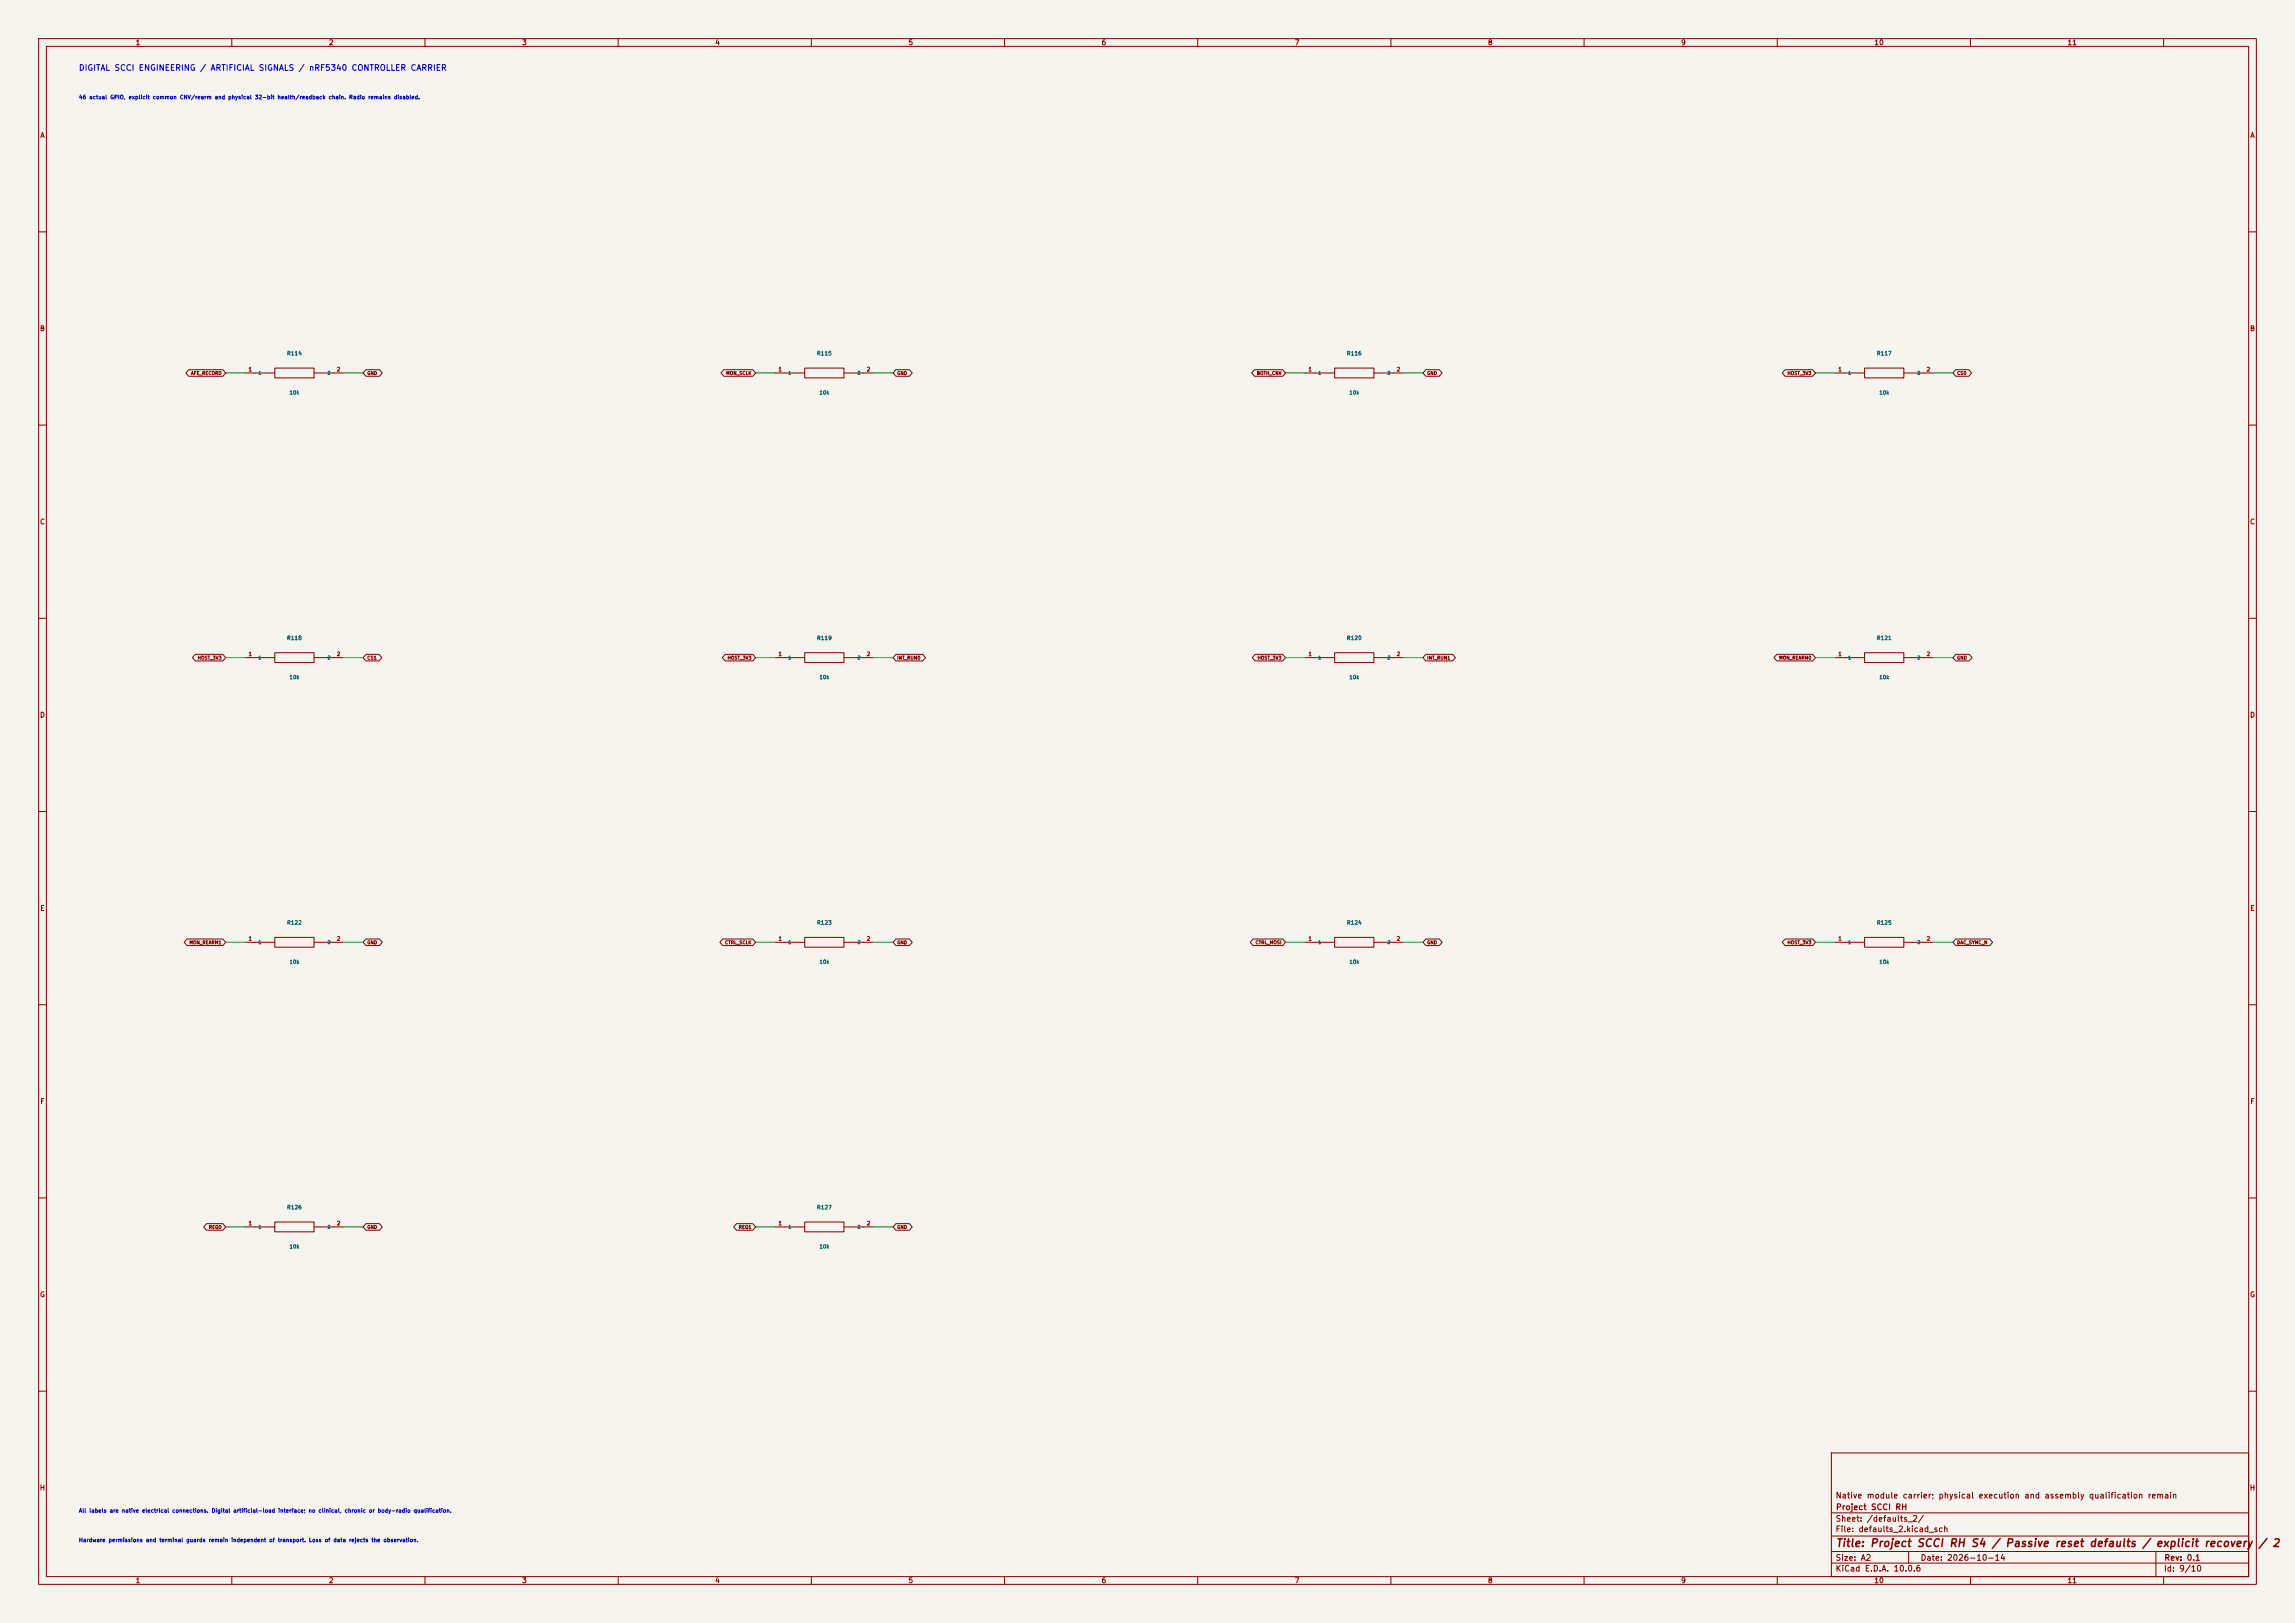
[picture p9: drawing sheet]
<svg xmlns="http://www.w3.org/2000/svg" width="594mm" height="420mm" viewBox="0 0 594 420" stroke-linecap="round" stroke-linejoin="round" font-family="sans-serif">
<defs><g id="words">
<g font-size="2" fill="#840000">
<text x="475" y="400.8">Title: Project SCCI RH S4 / Passive reset defaults / explicit recovery</text>
<text x="584.3" y="400.8">/ 2</text>
</g>
<text font-size="1.5" fill="#0000c2" x="20.3" y="18.7">DIGITAL SCCI ENGINEERING / ARTIFICIAL SIGNALS / nRF5340 CONTROLLER CARRIER</text>
<g font-size="1.5" fill="#840000">
<text x="475" y="388.1">Native module carrier; physical execution and assembly qualification remain</text>
<text x="475" y="394.1">Sheet: /defaults_2/</text>
<text x="475.1" y="391.1">Project SCCI RH</text>
<text x="475" y="396.8">File: defaults_2.kicad_sch</text>
<text x="475" y="407">KiCad E.D.A. 10.0.6</text>
<text x="475" y="404.2">Size: A2</text>
<text x="497" y="404.2">Date: 2026-10-14</text>
<text x="560" y="407">Id: 9/10</text>
<text x="560.1" y="404.2">Rev: 0.1</text>
</g>
<g font-size="1.3" fill="#840000">
<text x="35" y="12">1</text>
<text x="85" y="12">2</text>
<text x="135" y="12">3</text>
<text x="185" y="12">4</text>
<text x="235" y="12">5</text>
<text x="285" y="12">6</text>
<text x="335" y="12">7</text>
<text x="385" y="12">8</text>
<text x="435" y="12">9</text>
<text x="485" y="12">10</text>
<text x="535" y="12">11</text>
<text x="10.3" y="36">A</text>
<text x="582.3" y="36">A</text>
<text x="10.2" y="86">B</text>
<text x="582.2" y="86">B</text>
<text x="10.2" y="136">C</text>
<text x="582.2" y="136">C</text>
<text x="10.2" y="186">D</text>
<text x="582.2" y="186">D</text>
<text x="10.3" y="236">E</text>
<text x="582.3" y="236">E</text>
<text x="10.3" y="286">F</text>
<text x="582.3" y="286">F</text>
<text x="10.2" y="336">G</text>
<text x="582.2" y="336">G</text>
<text x="10.2" y="386">H</text>
<text x="582.2" y="386">H</text>
<text x="35" y="410">1</text>
<text x="85" y="410">2</text>
<text x="135" y="410">3</text>
<text x="185" y="410">4</text>
<text x="235" y="410">5</text>
<text x="285" y="410">6</text>
<text x="335" y="410">7</text>
<text x="385" y="410">8</text>
<text x="435" y="410">9</text>
<text x="485" y="410">10</text>
<text x="535" y="410">11</text>
</g>
<g font-size="1" fill="#0000c2">
<text x="20.3" y="25.9">46 actual GPIO, explicit common CNV/rearm and physical 32-bit health/readback chain. Radio remains disabled.</text>
<text x="20.3" y="391.7">All labels are native electrical connections. Digital artificial-load interface; no clinical, chronic or body-radio qualification.</text>
<text x="20.3" y="399.3">Hardware permissions and terminal guards remain independent of transport. Loss of data rejects the observation.</text>
</g>
<g font-size="1" fill="#006464">
<text x="74.2" y="92.2">R114</text>
<text x="211.3" y="92.2">R115</text>
<text x="348.5" y="92.2">R116</text>
<text x="485.7" y="92.2">R117</text>
<text x="74.8" y="102.3">10k</text>
<text x="212" y="102.3">10k</text>
<text x="349.1" y="102.3">10k</text>
<text x="486.3" y="102.3">10k</text>
<text x="74.2" y="165.9">R118</text>
<text x="211.3" y="165.9">R119</text>
<text x="348.5" y="165.9">R120</text>
<text x="485.7" y="165.9">R121</text>
<text x="74.8" y="176">10k</text>
<text x="212" y="176">10k</text>
<text x="349.1" y="176">10k</text>
<text x="486.3" y="176">10k</text>
<text x="74.2" y="239.5">R122</text>
<text x="211.3" y="239.5">R123</text>
<text x="348.5" y="239.5">R124</text>
<text x="485.7" y="239.5">R125</text>
<text x="74.8" y="249.6">10k</text>
<text x="212" y="249.6">10k</text>
<text x="349.1" y="249.6">10k</text>
<text x="486.3" y="249.6">10k</text>
<text x="74.2" y="313.2">R126</text>
<text x="211.3" y="313.2">R127</text>
<text x="74.8" y="323.3">10k</text>
<text x="212" y="323.3">10k</text>
</g>
<g font-size="1" fill="#a90000">
<text x="64.2" y="96.3">1</text>
<text x="87.1" y="96.3">2</text>
<text x="201.4" y="96.3">1</text>
<text x="224.2" y="96.3">2</text>
<text x="338.5" y="96.3">1</text>
<text x="361.4" y="96.3">2</text>
<text x="475.7" y="96.3">1</text>
<text x="498.5" y="96.3">2</text>
<text x="64.2" y="170">1</text>
<text x="87.1" y="170">2</text>
<text x="201.4" y="170">1</text>
<text x="224.2" y="170">2</text>
<text x="338.5" y="170">1</text>
<text x="361.4" y="170">2</text>
<text x="475.7" y="170">1</text>
<text x="498.5" y="170">2</text>
<text x="64.2" y="243.7">1</text>
<text x="87.1" y="243.7">2</text>
<text x="201.4" y="243.7">1</text>
<text x="224.2" y="243.7">2</text>
<text x="338.5" y="243.7">1</text>
<text x="361.4" y="243.7">2</text>
<text x="475.7" y="243.7">1</text>
<text x="498.5" y="243.7">2</text>
<text x="64.2" y="317.3">1</text>
<text x="87.1" y="317.3">2</text>
<text x="201.4" y="317.3">1</text>
<text x="224.2" y="317.3">2</text>
</g>
<g font-size=".9" fill="#840000">
<text x="49.3" y="97.2">AFE_RECORD</text>
<text x="95" y="97.2">GND</text>
<text x="187.8" y="97.2">MON_SCLK</text>
<text x="232.1" y="97.2">GND</text>
<text x="325.2" y="97.2">BOTH_CNV</text>
<text x="369.3" y="97.2">GND</text>
<text x="462.5" y="97.2">HOST_3V3</text>
<text x="506.4" y="97.2">CS0</text>
<text x="51" y="170.9">HOST_3V3</text>
<text x="95" y="170.9">CS1</text>
<text x="188.2" y="170.9">HOST_3V3</text>
<text x="232.1" y="170.9">INT_RUN0</text>
<text x="325.4" y="170.9">HOST_3V3</text>
<text x="369.3" y="170.9">INT_RUN1</text>
<text x="460.4" y="170.9">MON_REARM0</text>
<text x="506.4" y="170.9">GND</text>
<text x="48.9" y="244.5">MON_REARM1</text>
<text x="95" y="244.5">GND</text>
<text x="187.6" y="244.5">CTRL_SCLK</text>
<text x="232.1" y="244.5">GND</text>
<text x="324.8" y="244.5">CTRL_MOSI</text>
<text x="369.3" y="244.5">GND</text>
<text x="462.5" y="244.5">HOST_3V3</text>
<text x="506.4" y="244.5">DAC_SYNC_N</text>
<text x="54" y="318.2">REQ0</text>
<text x="95" y="318.2">GND</text>
<text x="191.1" y="318.2">REQ1</text>
<text x="232.1" y="318.2">GND</text>
</g>
<g font-size=".9" fill="#006464">
<text x="66.8" y="97.2">1</text>
<text x="84.7" y="97.2">2</text>
<text x="203.9" y="97.2">1</text>
<text x="221.8" y="97.2">2</text>
<text x="341.1" y="97.2">1</text>
<text x="359" y="97.2">2</text>
<text x="478.2" y="97.2">1</text>
<text x="496.1" y="97.2">2</text>
<text x="66.8" y="170.8">1</text>
<text x="84.7" y="170.8">2</text>
<text x="203.9" y="170.8">1</text>
<text x="221.8" y="170.8">2</text>
<text x="341.1" y="170.8">1</text>
<text x="359" y="170.8">2</text>
<text x="478.2" y="170.8">1</text>
<text x="496.1" y="170.8">2</text>
<text x="66.8" y="244.5">1</text>
<text x="84.7" y="244.5">2</text>
<text x="203.9" y="244.5">1</text>
<text x="221.8" y="244.5">2</text>
<text x="341.1" y="244.5">1</text>
<text x="359" y="244.5">2</text>
<text x="478.2" y="244.5">1</text>
<text x="496.1" y="244.5">2</text>
<text x="66.8" y="318.1">1</text>
<text x="84.7" y="318.1">2</text>
<text x="203.9" y="318.1">1</text>
<text x="221.8" y="318.1">2</text>
</g>
</g></defs>
<path d="M0 0h594v420h-594z" fill="#f5f4ef" stroke="#f5f4ef" stroke-width=".26"/>
<g fill="none" stroke="#840000" stroke-width=".26">
<path d="M10 10h574v400h-574zM12 12h570v396h-570zM60 10v2M110 10v2M160 10v2M210 10v2M260 10v2M310 10v2M360 10v2M410 10v2M460 10v2M510 10v2"/>
<path d="M560 10v2M10 60h2M582 60h2M48.8 95.7h8.9l.7 .8-.7 .9h-8.9l-.7-.9zM63.5 96.5h7.6M71.1 95.3h10.2v2.5h-10.2zM81.3 96.5h7.6M94.7 95.7h3.5l.8 .8-.8 .9h-3.5l-.7-.9zM187.3 95.7h7.5l.8 .8-.8 .9h-7.5l-.7-.9zM200.7 96.5h7.6M208.3 95.3h10.1v2.5h-10.1zM218.4 96.5h7.7"/>
<path d="M231.9 95.7h3.5l.7 .8-.7 .9h-3.5l-.8-.9zM324.7 95.7h7.3l.7 .8-.7 .9h-7.3l-.7-.9zM337.8 96.5h7.6M345.4 95.3h10.2v2.5h-10.2zM355.6 96.5h7.6M369 95.7h3.5l.8 .8-.8 .9h-3.5l-.7-.9zM462 95.7h7.2l.7 .8-.7 .9h-7.2l-.7-.9zM475 96.5h7.6M482.6 95.3h10.2v2.5h-10.2zM492.8 96.5h7.6M506.2 95.7h3.4l.7 .8-.7 .9h-3.4l-.7-.9zM10 110h2"/>
<path d="M582 110h2M10 160h2M50.5 169.3h7.2l.7 .9-.7 .8h-7.2l-.7-.8zM63.5 170.2h7.6M71.1 168.9h10.2v2.6h-10.2zM81.3 170.2h7.6M94.7 169.3h3.4l.7 .9-.7 .8h-3.4l-.7-.8zM187.7 169.3h7.1l.8 .9-.8 .8h-7.1l-.7-.8zM200.7 170.2h7.6M208.3 168.9h10.1v2.6h-10.1zM218.4 170.2h7.7M231.9 169.3h6.9l.8 .9-.8 .8h-6.9l-.8-.8z"/>
<path d="M324.9 169.3h7.1l.7 .9-.7 .8h-7.1l-.8-.8zM337.8 170.2h7.6M345.4 168.9h10.2v2.6h-10.2zM355.6 170.2h7.6M369 169.3h7l.7 .9-.7 .8h-7l-.7-.8zM459.9 169.3h9.3l.7 .9-.7 .8h-9.3l-.8-.8zM475 170.2h7.6M482.6 168.9h10.2v2.6h-10.2zM492.8 170.2h7.6M506.2 169.3h3.5l.7 .9-.7 .8h-3.5l-.7-.8zM582 160h2M10 210h2"/>
<path d="M582 210h2M48.4 243h9.3l.7 .8-.7 .9h-9.3l-.7-.9zM63.5 243.8h7.6M71.1 242.6h10.2v2.5h-10.2zM81.3 243.8h7.6M94.7 243h3.5l.8 .8-.8 .9h-3.5l-.7-.9zM187.1 243h7.7l.8 .8-.8 .9h-7.7l-.8-.9zM200.7 243.8h7.6M208.3 242.6h10.1v2.5h-10.1zM218.4 243.8h7.7M231.9 243h3.5l.7 .8-.7 .9h-3.5l-.8-.9zM324.3 243h7.7l.7 .8-.7 .9h-7.7l-.7-.9z"/>
<path d="M337.8 243.8h7.6M345.4 242.6h10.2v2.5h-10.2zM355.6 243.8h7.6M369 243h3.5l.8 .8-.8 .9h-3.5l-.7-.9zM462 243h7.2l.7 .8-.7 .9h-7.2l-.7-.9zM475 243.8h7.6M482.6 242.6h10.2v2.5h-10.2zM492.8 243.8h7.6M506.2 243h8.8l.7 .8-.7 .9h-8.8l-.7-.9zM10 260h2M582 260h2M10 310h2"/>
<path d="M53.5 316.6h4.2l.7 .9-.7 .9h-4.2l-.8-.9zM63.5 317.5h7.6M71.1 316.2h10.2v2.6h-10.2zM81.3 317.5h7.6M94.7 316.6h3.5l.8 .9-.8 .9h-3.5l-.7-.9zM190.6 316.6h4.2l.8 .9-.8 .9h-4.2l-.7-.9zM200.7 317.5h7.6M208.3 316.2h10.1v2.6h-10.1zM218.4 317.5h7.7M231.9 316.6h3.5l.7 .9-.7 .9h-3.5l-.8-.9zM582 310h2M10 360h2"/>
<path d="M474 376h108v32h-108zM582 360h2M474 397.5h108M474 391.5h108M60 408v2M110 408v2M160 408v2M210 408v2M260 408v2M310 408v2M360 408v2M410 408v2"/>
<path d="M460 408v2M474 404.5h108M474 401.5h108M494 401.5v3M510 408v2M558 401.5v6.5M560 408v2"/>
</g>
<g fill="none" stroke="#009600" stroke-width=".26">
<path d="M58.4 96.5h5.1M88.9 96.5h5.1M195.6 96.5h5.1M226.1 96.5h5M332.7 96.5h5.1M363.2 96.5h5.1M469.9 96.5h5.1M500.4 96.5h5.1M58.4 170.2h5.1M88.9 170.2h5.1M195.6 170.2h5.1M226.1 170.2h5"/>
<path d="M332.7 170.2h5.1M363.2 170.2h5.1M469.9 170.2h5.1M500.4 170.2h5.1M58.4 243.8h5.1M88.9 243.8h5.1M195.6 243.8h5.1M226.1 243.8h5M332.7 243.8h5.1M363.2 243.8h5.1M469.9 243.8h5.1M500.4 243.8h5.1"/>
<path d="M58.4 317.5h5.1M88.9 317.5h5.1M195.6 317.5h5.1M226.1 317.5h5"/>
</g>
<use href="#words"/>
</svg>
